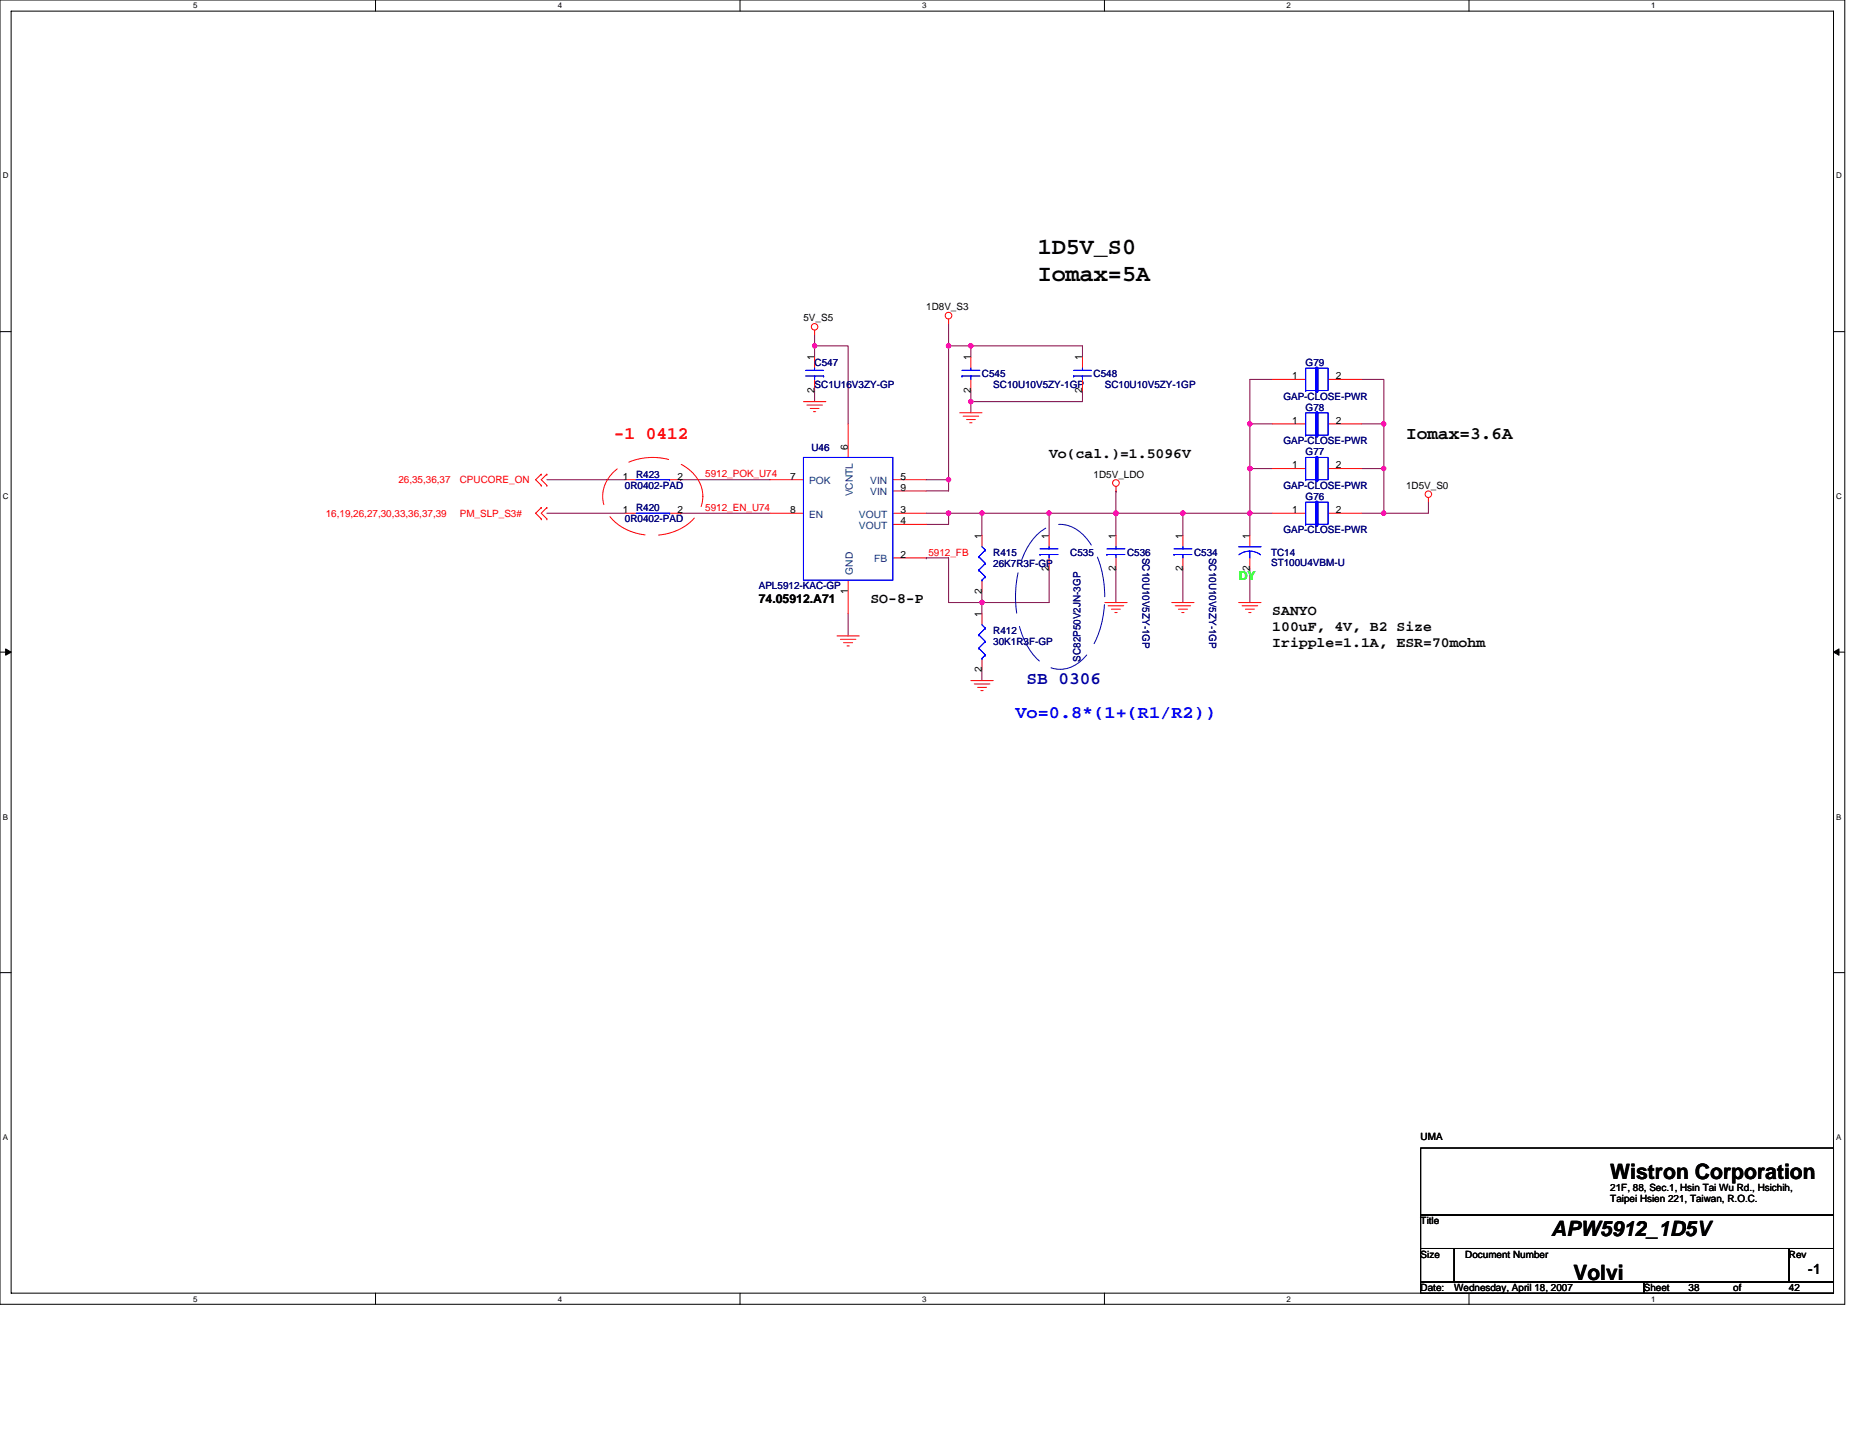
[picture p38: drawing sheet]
<svg xmlns="http://www.w3.org/2000/svg" width="279mm" height="216mm" viewBox="0 0 279 216" stroke-linecap="round" stroke-linejoin="round" font-family="sans-serif">
<defs><g id="words">
<g font-size="3.5">
<text x="155.9" y="38.2">1D5V_S0</text>
<text x="155.9" y="42.2">Iomax=5A</text>
</g>
<g font-size="3.2">
<text x="241.9" y="177.1">Wistron Corporation</text>
<text x="233" y="185.7">APW5912_1D5V</text>
<text x="236.4" y="192.4">Volvi</text>
</g>
<text font-size="2.7" fill="#f00" x="92.2" y="65.9">-1 0412</text>
<text font-size="2.7" x="211.2" y="65.9">Iomax=3.6A</text>
<text font-size="2.7" fill="#00f" x="152.5" y="107.8">Vo=0.8*(1+(R1/R2))</text>
<text font-size="2.7" fill="#0000a0" x="154.2" y="102.8">SB 0306</text>
<g font-size="2.2">
<text x="157.6" y="68.9">Vo(cal.)=1.5096V</text>
<text x="130.7" y="90.6">SO-8-P</text>
<text x="191.1" y="92.3">SANYO</text>
<text x="191.1" y="94.8">100uF, 4V, B2 Size</text>
<text x="191.1" y="97.2">Iripple=1.1A, ESR=70mohm</text>
<text x="271.6" y="191.4">-1</text>
</g>
<text font-size="1.8" fill="#0f0" x="186.1" y="87.2">DY</text>
<text font-size="1.8" x="114" y="90.6">74.05912.A71</text>
<g font-size="1.5">
<text x="139.1" y="46.6">1D8V_S3</text>
<text x="120.7" y="48.3">5V_S5</text>
<text x="122.3" y="59" transform="rotate(-90 122.3 59)">2</text>
<text x="122.3" y="54.1" transform="rotate(-90 122.3 54.1)">1</text>
<text x="145.8" y="59" transform="rotate(-90 145.8 59)">2</text>
<text x="145.8" y="54.1" transform="rotate(-90 145.8 54.1)">1</text>
<text x="162.6" y="59" transform="rotate(-90 162.6 59)">2</text>
<text x="162.6" y="54.1" transform="rotate(-90 162.6 54.1)">1</text>
<text x="194.1" y="57">1</text>
<text x="200.7" y="57">2</text>
<text x="194.1" y="63.7">1</text>
<text x="200.7" y="63.7">2</text>
<text x="127.4" y="67.6" transform="rotate(-90 127.4 67.6)">6</text>
<text x="164.3" y="71.8">1D5V_LDO</text>
<text x="194.1" y="70.4">1</text>
<text x="200.7" y="70.4">2</text>
<text x="93.5" y="77.1">1</text>
<text x="93.5" y="72.1">1</text>
<text x="101.7" y="77.1">2</text>
<text x="101.7" y="72.1">2</text>
<text x="118.7" y="72.1">7</text>
<text x="118.7" y="77.1">8</text>
<text x="135.3" y="72.1">5</text>
<text x="135.3" y="73.7">9</text>
<text x="135.3" y="77.1">3</text>
<text x="194.1" y="77.1">1</text>
<text x="200.7" y="77.1">2</text>
<text x="211.2" y="73.4">1D5V_S0</text>
<text x="135.3" y="78.8">4</text>
<text x="135.3" y="83.8">2</text>
<text x="147.5" y="81" transform="rotate(-90 147.5 81)">1</text>
<text x="157.6" y="81" transform="rotate(-90 157.6 81)">1</text>
<text x="167.6" y="81" transform="rotate(-90 167.6 81)">1</text>
<text x="177.7" y="81" transform="rotate(-90 177.7 81)">1</text>
<text x="187.7" y="81" transform="rotate(-90 187.7 81)">1</text>
<text x="127.4" y="89.2" transform="rotate(-90 127.4 89.2)">1</text>
<text x="147.5" y="89.2" transform="rotate(-90 147.5 89.2)">2</text>
<text x="157.6" y="85.8" transform="rotate(-90 157.6 85.8)">2</text>
<text x="167.6" y="85.8" transform="rotate(-90 167.6 85.8)">2</text>
<text x="177.7" y="85.8" transform="rotate(-90 177.7 85.8)">2</text>
<text x="187.7" y="85.8" transform="rotate(-90 187.7 85.8)">2</text>
<text x="147.5" y="92.7" transform="rotate(-90 147.5 92.7)">1</text>
<text x="147.5" y="100.9" transform="rotate(-90 147.5 100.9)">2</text>
<text x="213.4" y="171.3">UMA</text>
<text x="241.9" y="178.9">21F, 88, Sec.1, Hsin Tai Wu Rd., Hsichih,</text>
<text x="213.4" y="183.9">Title</text>
<text x="241.9" y="180.6">Taipei Hsien 221, Taiwan, R.O.C.</text>
<text x="213.4" y="188.9">Size</text>
<text x="220.1" y="188.9">Document Number</text>
<text x="268.7" y="188.9">Rev</text>
<text x="213.4" y="194">Date:</text>
<text x="218.4" y="194">Wednesday, April 18, 2007</text>
<text x="246.9" y="194">Sheet</text>
<text x="253.6" y="194">38</text>
<text x="260.3" y="194">of</text>
<text x="268.7" y="194">42</text>
</g>
<g font-size="1.5" fill="#000080">
<text x="122.4" y="55">C547</text>
<text x="122.4" y="58.4">SC1U16V3ZY-GP</text>
<text x="147.5" y="56.7">C545</text>
<text x="149.2" y="58.4">SC10U10V5ZY-1GP</text>
<text x="164.3" y="56.7">C548</text>
<text x="166" y="58.4">SC10U10V5ZY-1GP</text>
<text x="196.1" y="55">G79</text>
<text x="192.8" y="60">GAP-CLOSE-PWR</text>
<text x="196.1" y="61.7">G78</text>
<text x="95.5" y="71.8">R423</text>
<text x="121.9" y="67.7">U46</text>
<text x="192.8" y="66.7">GAP-CLOSE-PWR</text>
<text x="196.1" y="68.4">G77</text>
<text x="93.9" y="73.4">0R0402-PAD</text>
<text x="95.5" y="76.8">R420</text>
<text x="192.8" y="73.4">GAP-CLOSE-PWR</text>
<text x="196.1" y="75.1">G76</text>
<text x="93.9" y="78.5">0R0402-PAD</text>
<text x="149.2" y="83.5">R415</text>
<text x="160.8" y="83.5">C535</text>
<text x="169.3" y="83.5">C536</text>
<text x="171.6" y="83.8" transform="rotate(90 171.6 83.8)">SC10U10V5ZY-1GP</text>
<text x="179.4" y="83.5">C534</text>
<text x="181.7" y="83.8" transform="rotate(90 181.7 83.8)">SC10U10V5ZY-1GP</text>
<text x="190.9" y="83.5">TC14</text>
<text x="192.8" y="80.1">GAP-CLOSE-PWR</text>
<text x="114" y="88.5">APL5912-KAC-GP</text>
<text x="149.2" y="85.2">26K7R3F-GP</text>
<text x="190.9" y="85">ST100U4VBM-U</text>
<text x="149.2" y="95.2">R412</text>
<text x="149.2" y="96.9">30K1R3F-GP</text>
<text x="162.3" y="99.4" transform="rotate(-90 162.3 99.4)">SC82P50V2JN-3GP</text>
</g>
<g font-size="1.5" fill="#f00">
<text x="105.9" y="71.7">5912_POK_U74</text>
<text x="48.9" y="77.6">16,19,26,27,30,33,36,37,39</text>
<text x="59.8" y="72.6">26,35,36,37</text>
<text x="69.1" y="72.6">CPUCORE_ON</text>
<text x="69.1" y="77.6">PM_SLP_S3#</text>
<text x="105.9" y="76.8">5912_EN_U74</text>
<text x="139.5" y="83.5">5912_FB</text>
</g>
<g font-size="1.5" fill="#004080">
<text x="121.5" y="72.7">POK</text>
<text x="121.5" y="77.8">EN</text>
<text x="128.1" y="74.6" transform="rotate(-90 128.1 74.6)">VCNTL</text>
<text x="129" y="77.8">VOUT</text>
<text x="130.7" y="72.7">VIN</text>
<text x="130.7" y="74.4">VIN</text>
<text x="129" y="79.5">VOUT</text>
<text x="128.1" y="86.3" transform="rotate(-90 128.1 86.3)">GND</text>
<text x="131.3" y="84.5">FB</text>
</g>
<g font-size="1.2">
<text x="29" y="1.3">5</text>
<text x="83.8" y="1.3">4</text>
<text x="138.5" y="1.3">3</text>
<text x="193.3" y="1.3">2</text>
<text x="248" y="1.3">1</text>
<text x=".4" y="26.8">D</text>
<text x="275.8" y="26.8">D</text>
<text x=".4" y="75">C</text>
<text x="275.8" y="75">C</text>
<text x=".4" y="123.1">B</text>
<text x="275.8" y="123.1">B</text>
<text x=".4" y="171.3">A</text>
<text x="275.8" y="171.3">A</text>
<text x="29" y="195.6">5</text>
<text x="83.8" y="195.6">4</text>
<text x="138.5" y="195.6">3</text>
<text x="193.3" y="195.6">2</text>
<text x="248" y="195.6">1</text>
</g>
</g></defs>
<path d="M0 0h277.1v196h-277.1zM1.7 1.7h273.7v192.6h-273.7z" fill="none" stroke="#000" stroke-width=".15"/>
<g fill="#fff">
<path d="M29 .2h.7v1.3h-.7z"/>
<path d="M29 194.5h.7v1.3h-.7z"/>
</g>
<path d="M56.4 0v1.7M56.4 194.3v1.7" fill="none" stroke="#000" stroke-width=".15"/>
<g fill="#fff">
<path d="M83.8 .2h.6v1.3h-.6z"/>
<path d="M83.8 194.5h.6v1.3h-.6z"/>
</g>
<path d="M111.2 0v1.7M111.2 194.3v1.7" fill="none" stroke="#000" stroke-width=".15"/>
<g fill="#fff">
<path d="M138.5 .2h.7v1.3h-.7z"/>
<path d="M138.5 194.5h.7v1.3h-.7z"/>
</g>
<path d="M165.9 0v1.7M165.9 194.3v1.7" fill="none" stroke="#000" stroke-width=".15"/>
<g fill="#fff">
<path d="M193.3 .2h.6v1.3h-.6z"/>
<path d="M193.3 194.5h.6v1.3h-.6z"/>
</g>
<path d="M220.7 0v1.7M220.7 194.3v1.7" fill="none" stroke="#000" stroke-width=".15"/>
<g fill="#fff">
<path d="M248 .2h.7v1.3h-.7z"/>
<path d="M248 194.5h.7v1.3h-.7z"/>
<path d="M.4 25.7h.9v1.4h-.9z"/>
<path d="M275.8 25.7h.9v1.4h-.9z"/>
<path d="M.4 73.9h.9v1.3h-.9z"/>
<path d="M275.8 73.9h.9v1.3h-.9z"/>
</g>
<path d="M0 49.8h1.7M275.4 49.8h1.7" fill="none" stroke="#000" stroke-width=".15"/>
<g fill="#fff">
<path d="M.4 122h.8v1.4h-.8z"/>
<path d="M275.8 122h.8v1.4h-.8z"/>
</g>
<path d="M0 98h1.7M275.4 98h1.7" fill="none" stroke="#000" stroke-width=".15"/>
<path d="M.8 97.5l.9 .5-.9 .4zM275.4 98l.8-.5v.9z" fill="#000" stroke="#000" stroke-width=".15"/>
<g fill="#fff">
<path d="M.4 170.2h.8v1.3h-.8z"/>
<path d="M275.8 170.2h.8v1.3h-.8z"/>
</g>
<path d="M0 146.1h1.7M275.4 146.1h1.7M213.4 172.5h62v10.1h-62zM213.4 182.6h62v5h-62zM213.4 187.6h5v5h-5zM213.4 192.6h33.5v1.7h-33.5zM218.4 187.6h50.3v5h-50.3zM246.9 192.6h28.5v1.7h-28.5zM268.7 187.6h6.7v5h-6.7z" fill="none" stroke="#000" stroke-width=".15"/>
<g fill="none" stroke="#800040" stroke-width=".15">
<path d="M122.4 58.7v1.6M122.4 52v1.6M122.4 52h5v11.7M122.4 52h.1M122.4 50.3v1.7M142.5 52h20.1v1.6M142.5 52h.1M142.5 48.6v3.4M142.5 52v20.1M145.8 52h.1M145.8 52v1.6M145.8 58.7v1.6"/>
<path d="M162.6 58.7v1.6h-16.8M191.1 57h-3.4v6.7M204.5 57h3.4v6.7M82.1 77.1h11.8M82.1 72.1h11.8M102.3 72.1h.1M102.3 77.1h.1M102.3 72.1h13.4M102.3 77.1h13.4M139.1 77.1h3.4M139.1 72.1h3.4M142.5 77.1h.1"/>
<path d="M142.5 77.1v1.7h-3.4M142.5 72.1v1.7h-3.4M142.5 77.1h25.1M145.8 60.3v1.7M145.8 60.3h.1M147.5 77.1v3.4M147.5 77.1h.1M157.6 77.1v3.4M157.6 77.1h.1M167.6 73.8h.1M167.6 77.1v3.4M167.6 77.1h10.1v3.4"/>
<path d="M167.6 77.1h.1M167.6 73.8v3.3M177.7 77.1h.1M177.7 77.1h13.4M187.7 77.1h.1M187.7 70.4h3.4M187.7 63.7h3.4M187.7 63.7h.1M187.7 70.4h.1M187.7 77.1v3.4M187.7 63.7v13.4M204.5 63.7h3.4"/>
<path d="M204.5 70.4h3.4M204.5 77.1h3.4M207.9 70.4h.1M207.9 63.7h.1M207.9 63.7v13.4M214.6 75.4v1.7h-6.7M127.4 92.2v3.3M139.1 83.8h3.4v6.7h5M139.1 83.8h.1M147.5 90.5h.1M147.5 90.5v1.7M147.5 88.8v1.7"/>
<path d="M157.6 85.5v5h-10.1M167.6 85.5v5M177.7 85.5v5M187.7 85.5v5M147.5 100.6v1.7"/>
</g>
<g fill="#f0f" stroke="#f0f" stroke-width=".15">
<circle cx="145.8" cy="52" r=".33"/>
<circle cx="187.7" cy="77.1" r=".33"/>
<circle cx="147.5" cy="90.5" r=".32"/>
<circle cx="167.6" cy="77.1" r=".33"/>
<circle cx="207.8" cy="77.1" r=".32"/>
<circle cx="207.8" cy="70.4" r=".32"/>
<circle cx="207.9" cy="63.7" r=".32"/>
<circle cx="145.8" cy="60.3" r=".33"/>
<circle cx="187.7" cy="70.4" r=".33"/>
<circle cx="187.7" cy="63.7" r=".33"/>
<circle cx="142.5" cy="77.1" r=".33"/>
<circle cx="122.4" cy="52" r=".32"/>
<circle cx="142.5" cy="72.1" r=".33"/>
<circle cx="147.5" cy="77.1" r=".32"/>
<circle cx="157.6" cy="77.1" r=".32"/>
<circle cx="177.7" cy="77.1" r=".33"/>
<circle cx="142.5" cy="52" r=".33"/>
</g>
<g fill="none" stroke="#f00" stroke-width=".15">
<path d="M122.4 49.6v.7M122.4 53.6v1.7M122.4 57v1.7M142.5 47.9v.7M145.8 53.6v1.7M145.8 57v1.7M162.6 53.6v1.7M162.6 57v1.7M191.1 57h5M199.5 57h5M81.3 72.9h.1M81.3 71.2h.1"/>
<path d="M81.3 78h.1M81.3 76.3h.1M81.3 71.2l-.8 .9 .8 .8M81.3 76.3l-.8 .8 .8 .9M82.1 72.9h.1M82.1 71.2h.1M82.1 78h.1M82.1 76.3h.1M82.1 71.2l-.8 .9 .8 .8M82.1 76.3l-.8 .8 .8 .9M93.9 77.1h1.6M93.9 72.1h1.6"/>
<path d="M100.6 77.1h1.7M100.6 72.1h1.7M115.7 77.1h5M115.7 72.1h5M120.7 60.3h3.4M121.2 60.9h2.3M121.7 61.4h1.3M122.2 61.8h.3M127.4 63.7v5M134.1 77.1h5M134.1 72.1h5M134.1 78.8h5"/>
<path d="M134.1 73.8h5M144.2 62h3.3M144.7 62.5h2.3M145.2 63h1.3M145.7 63.5h.3M167.6 73.1v.7M191.1 70.4h5M191.1 63.7h5M191.1 77.1h5M199.5 70.4h5M199.5 63.7h5M199.5 77.1h5"/>
<path d="M214.6 74.8v.6M125.7 95.5h3.4M126.2 96.1h2.4M126.7 96.6h1.4M127.2 97h.4M127.4 87.2v5M134.1 83.8h5M147.5 80.5v1.6M147.5 87.2v1.6M147.5 92.2v1.7M147.5 98.9v1.7M157.6 80.5v1.6"/>
<path d="M157.6 83.8v1.7M166 90.5h3.3M166.5 91h2.3M167 91.5h1.3M167.5 92h.3M167.6 80.5v1.6M167.6 83.8v1.7M176 90.5h3.4M176.5 91h2.4M177 91.5h1.4M177.5 92h.4M177.7 80.5v1.6"/>
<path d="M177.7 83.8v1.7M186.1 90.5h3.3M186.6 91h2.3M187.1 91.5h1.3M187.6 92h.3M187.7 80.5v1.6M187.7 83.8v1.7M145.8 102.3h3.4M146.3 102.8h2.4M146.9 103.3h1.3M147.3 103.8h.4"/>
<circle cx="122.4" cy="49.1" r=".49"/>
<circle cx="142.5" cy="47.4" r=".5"/>
<circle cx="167.6" cy="72.6" r=".5"/>
<circle cx="214.6" cy="74.3" r=".49"/>
</g>
<path d="M155.9 80.3a4.6 4.6 0 0 1 6.7 0 13.2 13.2 0 0 1 3.3 9.4 13.2 13.2 0 0 1-3.3 9.4 4.6 4.6 0 0 1-6.7 0 13.3 13.3 0 0 1-3.4-9.4 13.2 13.2 0 0 1 3.4-9.4z" fill="none" stroke="#0000a0" stroke-width=".15" stroke-dasharray="6.1 2"/>
<path d="M92.4 70.7a8.9 8.9 0 0 1 12 .7 5 5 0 0 1-1.4 7.6 8.9 8.9 0 0 1-11.3-1.2 4.9 4.9 0 0 1 .7-7.1z" fill="none" stroke="#f00" stroke-width=".15" stroke-dasharray="6.1 2"/>
<g fill="none" stroke="#00f" stroke-width=".15">
<path d="M121 55.6h2.7M121 56.5h2.7M122.4 55.3v.3M122.4 56.5v.5M123.7 56.5h.1M144.5 55.6h2.7M144.5 56.5h.1M144.5 56.5h2.7M145.8 55.3v.3M145.8 56.5v.5M161.3 55.6h2.7M161.3 56.5h.1"/>
<path d="M161.3 56.5h2.7M162.6 55.3v.3M162.6 56.5v.5M196.1 55.3h3.4v3.4h-3.4zM196.1 58.7h.1M95.5 77.1h5.1M95.5 72.1h5.1M100.6 77.1h.1M100.6 72.1h.1M120.7 68.7h13.4v18.5h-13.4zM196.1 68.7h3.4v3.4h-3.4zM196.1 72.1h.1"/>
<path d="M196.1 62h3.4v3.4h-3.4zM196.1 65.4h.1M196.1 75.4h3.4v3.4h-3.4zM196.1 78.8h.1M147 95.4h.1M147 97.4h.1M147 83.7h.1M147 85.7h.1M147 95.4l1 1M147 97.4l1 1M147 83.7l1 .9M147 85.7l1 1"/>
<path d="M147.5 98.9h.1M147.5 87.2h.1M147.5 93.9l.5 .5M147.5 82.1l.5 .5M148 94.4h.1M148 96.4h.1M148 98.4h.1M148 82.6h.1M148 84.6h.1M148 86.7h.1M148 94.4l-1 1M148 96.4l-1 1"/>
<path d="M148 98.4l-.5 .5M148 82.6l-1 1.1M148 84.6l-1 1.1M148 86.7l-.5 .5M156.2 82.5h2.7M156.2 83.3h.1M156.2 83.3h2.7M157.6 82.1v.4M157.6 83.3v.5M166.3 82.5h2.7M166.3 83.3h.1M166.3 83.3h2.7"/>
<path d="M167.6 82.1v.4M167.6 83.3v.5M176.4 82.5h2.6M176.4 83.3h.1M176.4 83.3h2.6M177.7 82.1v.4M177.7 83.3v.5M186.1 82.1h3.3M187.7 82.8l1.1 .2 .6 .4M187.7 82.8l-1 .2-.6 .4M187.7 82.8v1"/>
</g>
<path d="M197.8 58.7h.1M197.8 55.3v3.4M197.8 72.1h.1M197.8 65.4h.1M197.8 78.8h.1M197.8 62v3.4M197.8 68.7v3.4M197.8 75.4v3.4" fill="none" stroke="#00f" stroke-width=".49"/>
<use href="#words"/>
</svg>
